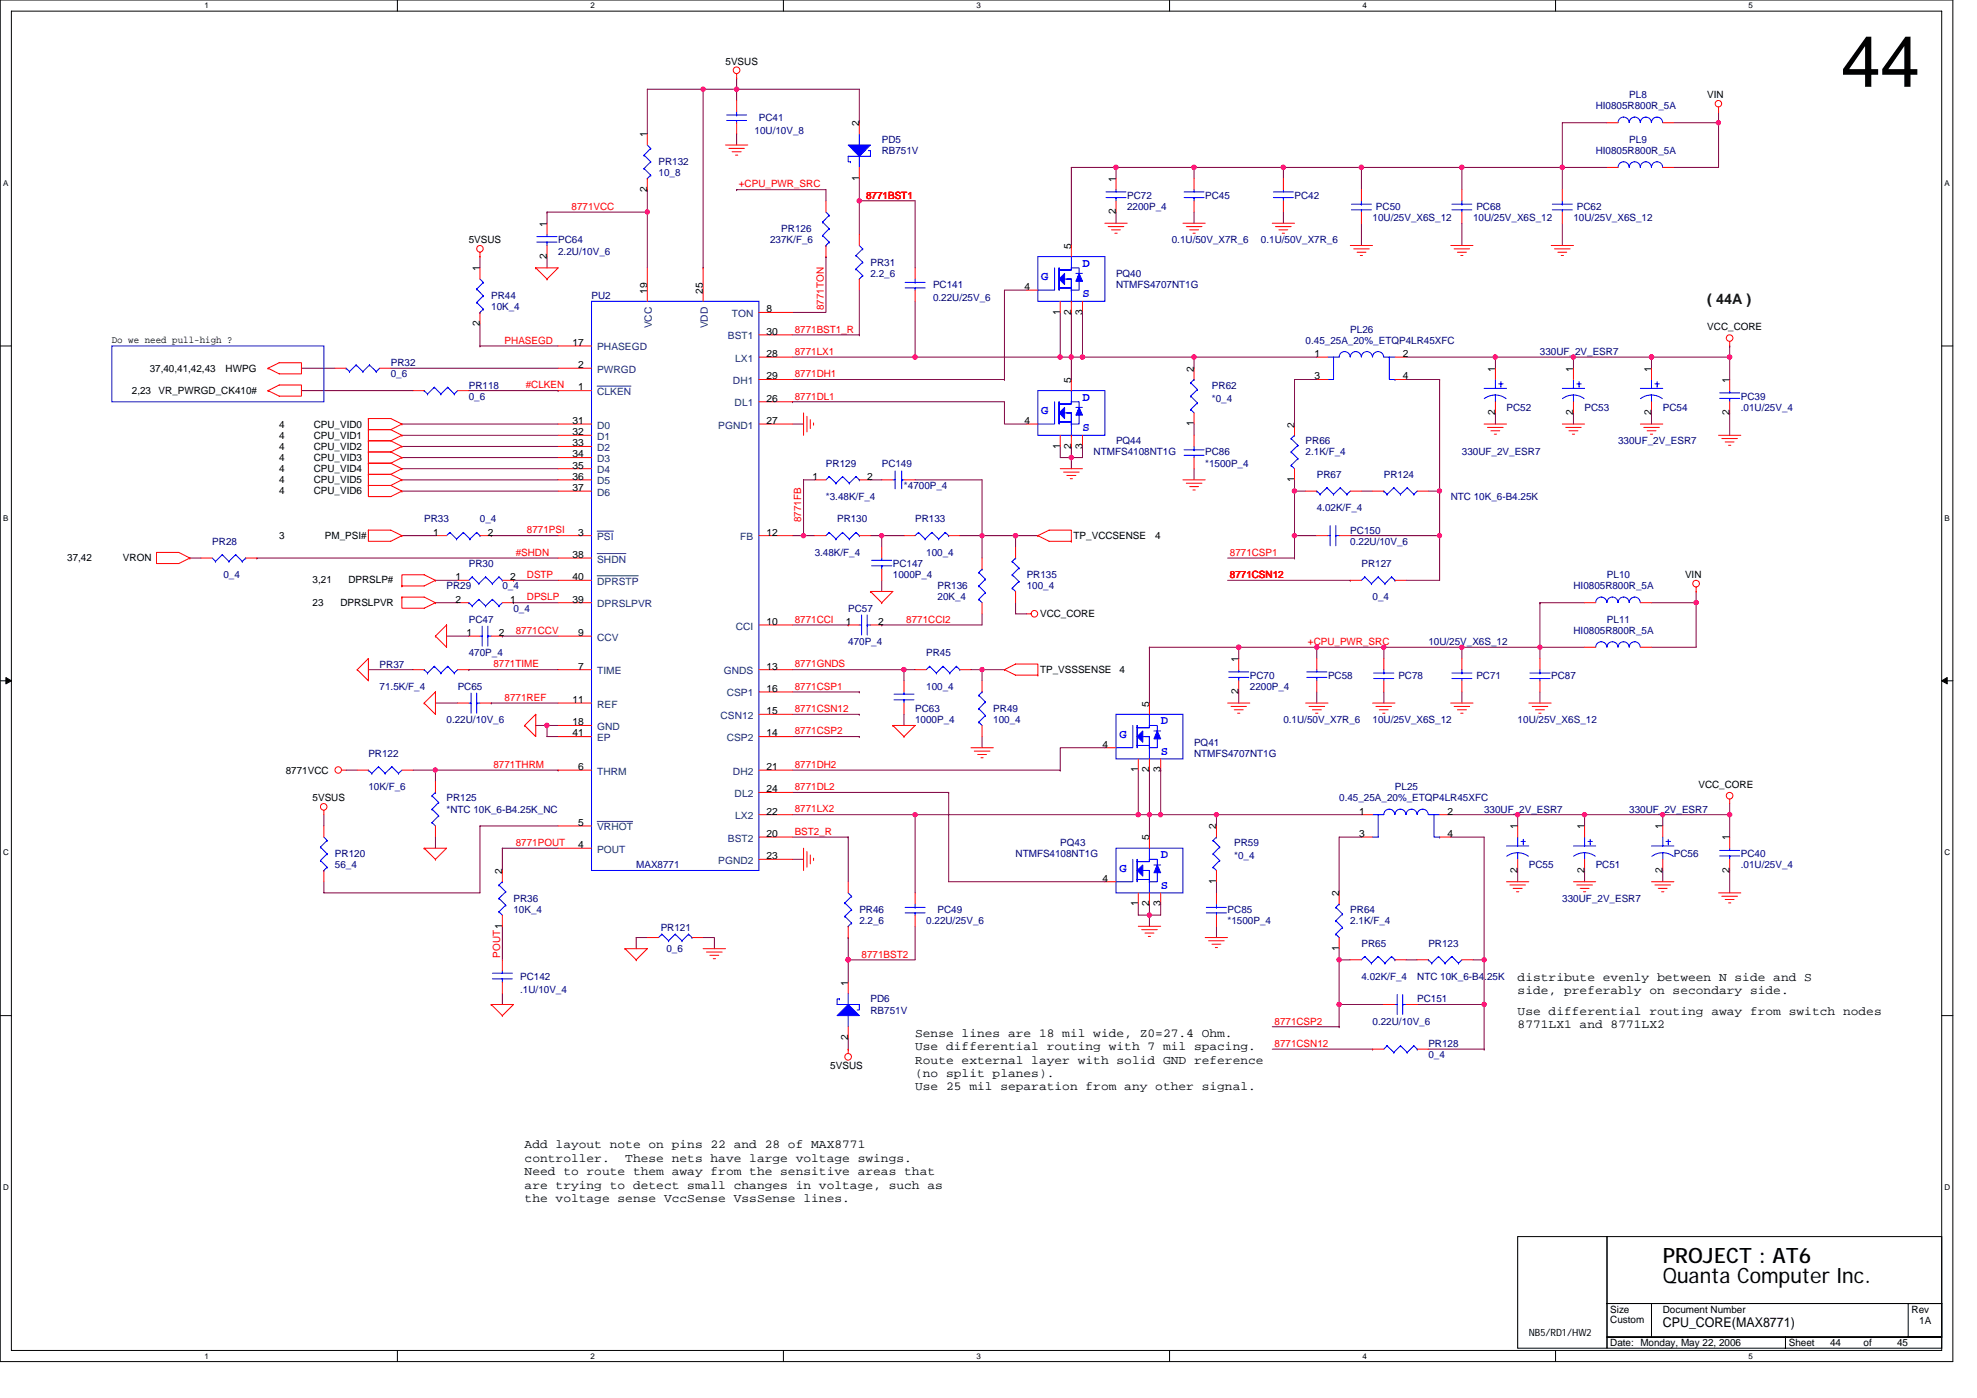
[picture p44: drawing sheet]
<svg xmlns="http://www.w3.org/2000/svg" width="297mm" height="210mm" viewBox="0 0 297 210" stroke-linecap="round" stroke-linejoin="round" font-family="sans-serif">
<defs><g id="words">
<text font-size="10.7" x="276.6" y="13">44</text>
<g font-size="3.2">
<text x="249.8" y="189.7">PROJECT : AT6</text>
<text x="249.8" y="192.7">Quanta Computer Inc.</text>
</g>
<text font-size="2.2" fill="#004000" x="256.5" y="45.6">( 44A )</text>
<text font-size="2" x="249.8" y="199.3">CPU_CORE(MAX8771)</text>
<g font-size="1.8" fill="#00f">
<text x="162.6" y="40.1">D</text>
<text x="156.4" y="42.1">G</text>
<text x="162.6" y="44.6">S</text>
<text x="156.4" y="62.2">G</text>
<text x="162.6" y="60.2">D</text>
<text x="162.6" y="64.7">S</text>
<text x="168.2" y="110.8">G</text>
<text x="174.4" y="108.8">D</text>
<text x="174.4" y="113.3">S</text>
<text x="168.2" y="130.9">G</text>
<text x="174.4" y="128.9">D</text>
<text x="174.4" y="133.5">S</text>
</g>
<g font-size="1.8">
<text x="228" y="147.3">distribute evenly between N side and S</text>
<text x="228" y="149.4">side, preferably on secondary side.</text>
<text x="137.5" y="155.7">Sense lines are 18 mil wide, Z0=27.4 Ohm.</text>
<text x="228" y="152.4">Use differential routing away from switch nodes</text>
<text x="228" y="154.4">8771LX1 and 8771LX2</text>
<text x="137.5" y="157.7">Use differential routing with 7 mil spacing.</text>
<text x="137.5" y="159.7">Route external layer with solid GND reference</text>
<text x="137.5" y="161.8">(no split planes).</text>
<text x="137.5" y="163.8">Use 25 mil separation from any other signal.</text>
<text x="78.8" y="172.5">Add layout note on pins 22 and 28 of MAX8771</text>
<text x="78.8" y="174.5">controller.</text>
<text x="78.8" y="176.5">Need to route them away from the sensitive areas that</text>
<text x="78.8" y="178.5">are trying to detect small changes in voltage, such as</text>
<text x="94" y="174.5">These nets have large voltage swings.</text>
<text x="78.8" y="180.5">the voltage sense VccSense VssSense lines.</text>
</g>
<g font-size="1.5">
<text x="109" y="9.7">5VSUS</text>
<text x="256.5" y="14.8">VIN</text>
<text x="97.2" y="20.6" transform="rotate(-90 97.2 20.6)">1</text>
<text x="129.1" y="18.9" transform="rotate(-90 129.1 18.9)">2</text>
<text x="97.2" y="28.8" transform="rotate(-90 97.2 28.8)">2</text>
<text x="129.1" y="27.2" transform="rotate(-90 129.1 27.2)">1</text>
<text x="167.7" y="27.3" transform="rotate(-90 167.7 27.3)">1</text>
<text x="82.2" y="34" transform="rotate(-90 82.2 34)">1</text>
<text x="167.7" y="32.2" transform="rotate(-90 167.7 32.2)">2</text>
<text x="70.4" y="36.6">5VSUS</text>
<text x="72.1" y="40.7" transform="rotate(-90 72.1 40.7)">1</text>
<text x="82.2" y="38.9" transform="rotate(-90 82.2 38.9)">2</text>
<text x="160.9" y="37.4" transform="rotate(-90 160.9 37.4)">5</text>
<text x="97.2" y="44.1" transform="rotate(-90 97.2 44.1)">19</text>
<text x="105.6" y="44.1" transform="rotate(-90 105.6 44.1)">25</text>
<text x="115.2" y="46.9">8</text>
<text x="153.9" y="43.6">4</text>
<text x="159.3" y="47.3" transform="rotate(-90 159.3 47.3)">1</text>
<text x="160.9" y="47.3" transform="rotate(-90 160.9 47.3)">2</text>
<text x="162.6" y="47.3" transform="rotate(-90 162.6 47.3)">3</text>
<text x="16.8" y="51.5">Do we need pull-high ?</text>
<text x="72.1" y="48.9" transform="rotate(-90 72.1 48.9)">2</text>
<text x="86" y="51.9">17</text>
<text x="115.2" y="50.3">30</text>
<text x="115.2" y="53.6">28</text>
<text x="197.5" y="53.6">1</text>
<text x="210.8" y="53.6">2</text>
<text x="256.5" y="49.6">VCC_CORE</text>
<text x="19.8" y="59.2">2,23</text>
<text x="22.5" y="55.8">37,40,41,42,43</text>
<text x="23.8" y="59.2">VR_PWRGD_CK410#</text>
<text x="33.9" y="55.8">HWPG</text>
<text x="86.9" y="55.3">2</text>
<text x="86.9" y="58.7">1</text>
<text x="115.2" y="57">29</text>
<text x="160.9" y="57.5" transform="rotate(-90 160.9 57.5)">5</text>
<text x="179.4" y="55.8" transform="rotate(-90 179.4 55.8)">2</text>
<text x="197.5" y="57">3</text>
<text x="210.8" y="57">4</text>
<text x="224.7" y="55.8" transform="rotate(-90 224.7 55.8)">1</text>
<text x="236.4" y="55.8" transform="rotate(-90 236.4 55.8)">1</text>
<text x="248.1" y="55.8" transform="rotate(-90 248.1 55.8)">1</text>
<text x="259.9" y="57.5" transform="rotate(-90 259.9 57.5)">1</text>
<text x="41.9" y="64.2">4</text>
<text x="41.9" y="65.9">4</text>
<text x="47.1" y="64.2">CPU_VID0</text>
<text x="47.1" y="65.9">CPU_VID1</text>
<text x="86" y="63.7">31</text>
<text x="86" y="65.4">32</text>
<text x="115.2" y="60.3">26</text>
<text x="115.2" y="63.7">27</text>
<text x="153.9" y="63.7">4</text>
<text x="179.4" y="64" transform="rotate(-90 179.4 64)">1</text>
<text x="194.5" y="64.2" transform="rotate(-90 194.5 64.2)">2</text>
<text x="224.7" y="62.4" transform="rotate(-90 224.7 62.4)">2</text>
<text x="236.4" y="62.4" transform="rotate(-90 236.4 62.4)">2</text>
<text x="248.1" y="62.4" transform="rotate(-90 248.1 62.4)">2</text>
<text x="259.9" y="62.4" transform="rotate(-90 259.9 62.4)">2</text>
<text x="41.9" y="67.6">4</text>
<text x="41.9" y="69.2">4</text>
<text x="41.9" y="70.9">4</text>
<text x="47.1" y="67.6">CPU_VID2</text>
<text x="47.1" y="69.2">CPU_VID3</text>
<text x="47.1" y="70.9">CPU_VID4</text>
<text x="86" y="67">33</text>
<text x="86" y="68.7">34</text>
<text x="86" y="70.4">35</text>
<text x="159.3" y="67.4" transform="rotate(-90 159.3 67.4)">1</text>
<text x="160.9" y="67.4" transform="rotate(-90 160.9 67.4)">2</text>
<text x="162.6" y="67.4" transform="rotate(-90 162.6 67.4)">3</text>
<text x="41.9" y="72.6">4</text>
<text x="41.9" y="74.3">4</text>
<text x="47.1" y="72.6">CPU_VID5</text>
<text x="47.1" y="74.3">CPU_VID6</text>
<text x="86" y="73.7">37</text>
<text x="86" y="72.1">36</text>
<text x="122.1" y="72.1">1</text>
<text x="130.3" y="72.1">2</text>
<text x="194.5" y="72.4" transform="rotate(-90 194.5 72.4)">1</text>
<text x="41.9" y="81">3</text>
<text x="48.8" y="81">PM_PSI#</text>
<text x="65.1" y="80.4">1</text>
<text x="73.3" y="80.4">2</text>
<text x="86" y="83.8">38</text>
<text x="86.9" y="80.4">3</text>
<text x="115.2" y="80.4">12</text>
<text x="161.3" y="81">TP_VCCSENSE</text>
<text x="173.5" y="81">4</text>
<text x="10.1" y="84.3">37,42</text>
<text x="18.5" y="84.3">VRON</text>
<text x="47" y="87.5">3,21</text>
<text x="52.3" y="87.5">DPRSLP#</text>
<text x="68.4" y="87.1">1</text>
<text x="76.6" y="87.1">2</text>
<text x="86" y="87.1">40</text>
<text x="253.2" y="86.8">VIN</text>
<text x="47" y="91">23</text>
<text x="51.2" y="91">DPRSLPVR</text>
<text x="68.4" y="90.5">2</text>
<text x="70.1" y="95.5">1</text>
<text x="75" y="95.5">2</text>
<text x="76.6" y="90.5">1</text>
<text x="86" y="90.5">39</text>
<text x="86.9" y="95.5">9</text>
<text x="115.2" y="93.9">10</text>
<text x="127.1" y="93.9">1</text>
<text x="131.9" y="93.9">2</text>
<text x="156.3" y="92.7">VCC_CORE</text>
<text x="86.9" y="100.6">7</text>
<text x="115.2" y="100.6">13</text>
<text x="156.3" y="101.1">TP_VSSSENSE</text>
<text x="168.2" y="101.1">4</text>
<text x="186.1" y="99.4" transform="rotate(-90 186.1 99.4)">1</text>
<text x="86" y="105.6">11</text>
<text x="115.2" y="107.3">15</text>
<text x="115.2" y="103.9">16</text>
<text x="172.7" y="106.1" transform="rotate(-90 172.7 106.1)">5</text>
<text x="186.1" y="104.3" transform="rotate(-90 186.1 104.3)">2</text>
<text x="86" y="108.9">18</text>
<text x="86" y="110.6">41</text>
<text x="115.2" y="110.6">14</text>
<text x="165.7" y="112.3">4</text>
<text x="42.9" y="116.2">8771VCC</text>
<text x="86.9" y="115.7">6</text>
<text x="115.2" y="115.7">21</text>
<text x="115.2" y="119">24</text>
<text x="171" y="116" transform="rotate(-90 171 116)">1</text>
<text x="172.7" y="116" transform="rotate(-90 172.7 116)">2</text>
<text x="174.4" y="116" transform="rotate(-90 174.4 116)">3</text>
<text x="255.2" y="118.4">VCC_CORE</text>
<text x="47" y="120.4">5VSUS</text>
<text x="86.9" y="124">5</text>
<text x="115.2" y="125.7">20</text>
<text x="115.2" y="122.3">22</text>
<text x="182.7" y="124.6" transform="rotate(-90 182.7 124.6)">2</text>
<text x="204.2" y="122.3">1</text>
<text x="204.2" y="125.7">3</text>
<text x="217.5" y="122.3">2</text>
<text x="217.5" y="125.7">4</text>
<text x="228" y="124.6" transform="rotate(-90 228 124.6)">1</text>
<text x="238.1" y="124.6" transform="rotate(-90 238.1 124.6)">1</text>
<text x="249.8" y="124.6" transform="rotate(-90 249.8 124.6)">1</text>
<text x="75.5" y="131.3" transform="rotate(-90 75.5 131.3)">2</text>
<text x="86.9" y="127.4">4</text>
<text x="115.2" y="129.1">23</text>
<text x="172.7" y="126.2" transform="rotate(-90 172.7 126.2)">5</text>
<text x="228" y="131.1" transform="rotate(-90 228 131.1)">2</text>
<text x="238.1" y="131.1" transform="rotate(-90 238.1 131.1)">2</text>
<text x="249.8" y="131.1" transform="rotate(-90 249.8 131.1)">2</text>
<text x="259.9" y="131.1" transform="rotate(-90 259.9 131.1)">2</text>
<text x="259.9" y="126.2" transform="rotate(-90 259.9 126.2)">1</text>
<text x="165.7" y="132.4">4</text>
<text x="171" y="136.1" transform="rotate(-90 171 136.1)">1</text>
<text x="172.7" y="136.1" transform="rotate(-90 172.7 136.1)">2</text>
<text x="174.4" y="136.1" transform="rotate(-90 174.4 136.1)">3</text>
<text x="182.7" y="132.8" transform="rotate(-90 182.7 132.8)">1</text>
<text x="201.2" y="134.6" transform="rotate(-90 201.2 134.6)">2</text>
<text x="201.2" y="142.8" transform="rotate(-90 201.2 142.8)">1</text>
<text x="127.4" y="148" transform="rotate(-90 127.4 148)">1</text>
<text x="124.8" y="160.6">5VSUS</text>
<text x="127.4" y="156.2" transform="rotate(-90 127.4 156.2)">2</text>
<text x="241.9" y="197.1">Size</text>
<text x="249.8" y="197.1">Document Number</text>
<text x="287.2" y="197.1">Rev</text>
<text x="229.7" y="200.6">NB5/RD1/HW2</text>
<text x="241.9" y="202.2">Date: Monday, May 22, 2006</text>
<text x="241.9" y="198.7">Custom</text>
<text x="268.8" y="202.2">Sheet</text>
<text x="275" y="202.2">44</text>
<text x="280" y="202.2">of</text>
<text x="285" y="202.2">45</text>
<text x="288.4" y="198.8">1A</text>
</g>
<g font-size="1.5" fill="#000080">
<text x="239.8" y="16.4">HI0805R800R_5A</text>
<text x="244.8" y="14.8">PL8</text>
<text x="113.4" y="20.1">10U/10V_8</text>
<text x="114" y="18.1">PC41</text>
<text x="132.5" y="21.5">PD5</text>
<text x="132.5" y="23.1">RB751V</text>
<text x="239.8" y="23.1">HI0805R800R_5A</text>
<text x="244.8" y="21.5">PL9</text>
<text x="99" y="24.8">PR132</text>
<text x="99" y="26.5">10_8</text>
<text x="169.4" y="29.8">PC72</text>
<text x="181.1" y="29.8">PC45</text>
<text x="194.5" y="29.8">PC42</text>
<text x="117.4" y="34.9">PR126</text>
<text x="169.4" y="31.5">2200P_4</text>
<text x="206.2" y="33.2">10U/25V_X6S_12</text>
<text x="206.7" y="31.5">PC50</text>
<text x="221.3" y="33.2">10U/25V_X6S_12</text>
<text x="221.8" y="31.5">PC68</text>
<text x="236.4" y="33.2">10U/25V_X6S_12</text>
<text x="236.9" y="31.5">PC62</text>
<text x="83.9" y="36.6">PC64</text>
<text x="83.9" y="38.2">2.2U/10V_6</text>
<text x="115.7" y="36.6">237K/F_6</text>
<text x="130.8" y="39.9">PR31</text>
<text x="130.8" y="41.6">2.2_6</text>
<text x="167.7" y="41.6">PQ40</text>
<text x="176.1" y="36.6">0.1U/50V_X7R_6</text>
<text x="189.5" y="36.6">0.1U/50V_X7R_6</text>
<text x="73.8" y="44.9">PR44</text>
<text x="73.8" y="46.6">10K_4</text>
<text x="88.9" y="44.9">PU2</text>
<text x="140.2" y="43.3">PC141</text>
<text x="140.2" y="45.3">0.22U/25V_6</text>
<text x="167.7" y="43.3">NTMFS4707NT1G</text>
<text x="196.2" y="51.6">0.45_25A_20%_ETQP4LR45XFC</text>
<text x="202.9" y="50">PL26</text>
<text x="231.4" y="53.3">330UF_2V_ESR7</text>
<text x="58.7" y="55">PR32</text>
<text x="58.7" y="56.7">0_6</text>
<text x="70.4" y="58.4">PR118</text>
<text x="182.1" y="58.4">PR62</text>
<text x="70.4" y="60">0_6</text>
<text x="182.1" y="60.4">*0_4</text>
<text x="226.4" y="61.7">PC52</text>
<text x="238.1" y="61.7">PC53</text>
<text x="249.8" y="61.7">PC54</text>
<text x="261.6" y="60">PC39</text>
<text x="261.6" y="61.7">.01U/25V_4</text>
<text x="124.1" y="70.1">PR129</text>
<text x="132.5" y="70.1">PC149</text>
<text x="164.3" y="68.4">NTMFS4108NT1G</text>
<text x="167.7" y="66.7">PQ44</text>
<text x="181.1" y="68.4">PC86</text>
<text x="181.1" y="70.1">*1500P_4</text>
<text x="196.2" y="66.7">PR66</text>
<text x="196.2" y="68.4">2.1K/F_4</text>
<text x="197.8" y="71.8">PR67</text>
<text x="207.9" y="71.8">PR124</text>
<text x="219.6" y="68.4">330UF_2V_ESR7</text>
<text x="243.1" y="66.7">330UF_2V_ESR7</text>
<text x="124.1" y="75.1">*3.48K/F_4</text>
<text x="135.8" y="73.4">*4700P_4</text>
<text x="197.8" y="76.8">4.02K/F_4</text>
<text x="218" y="75.1">NTC 10K_6-B4.25K</text>
<text x="31.9" y="81.8">PR28</text>
<text x="63.7" y="78.5">PR33</text>
<text x="72.1" y="78.5">0_4</text>
<text x="122.4" y="83.5">3.48K/F_4</text>
<text x="125.8" y="78.5">PR130</text>
<text x="137.5" y="78.5">PR133</text>
<text x="139.2" y="83.5">100_4</text>
<text x="202.9" y="80.1">PC150</text>
<text x="202.9" y="81.8">0.22U/10V_6</text>
<text x="33.6" y="86.8">0_4</text>
<text x="67.1" y="88.5">PR29</text>
<text x="70.4" y="85.2">PR30</text>
<text x="75.5" y="88.5">0_4</text>
<text x="134.2" y="85.2">PC147</text>
<text x="134.2" y="86.8">1000P_4</text>
<text x="140.9" y="88.5">PR136</text>
<text x="154.3" y="86.8">PR135</text>
<text x="154.3" y="88.5">100_4</text>
<text x="204.6" y="85.2">PR127</text>
<text x="236.4" y="88.5">HI0805R800R_5A</text>
<text x="241.4" y="86.8">PL10</text>
<text x="70.4" y="93.6">PC47</text>
<text x="77.1" y="91.9">0_4</text>
<text x="127.4" y="91.9">PC57</text>
<text x="140.9" y="90.2">20K_4</text>
<text x="206.2" y="90.2">0_4</text>
<text x="236.4" y="95.2">HI0805R800R_5A</text>
<text x="241.4" y="93.6">PL11</text>
<text x="57" y="100.3">PR37</text>
<text x="70.4" y="98.6">470P_4</text>
<text x="127.4" y="96.9">470P_4</text>
<text x="139.2" y="98.6">PR45</text>
<text x="187.8" y="101.9">PC70</text>
<text x="199.5" y="101.9">PC58</text>
<text x="210.1" y="101.9">PC78</text>
<text x="214.6" y="96.9">10U/25V_X6S_12</text>
<text x="221.8" y="101.9">PC71</text>
<text x="233.1" y="101.9">PC87</text>
<text x="57" y="103.6">71.5K/F_4</text>
<text x="68.8" y="103.6">PC65</text>
<text x="137.5" y="107">PC63</text>
<text x="139.2" y="103.6">100_4</text>
<text x="149.2" y="107">PR49</text>
<text x="187.8" y="103.6">2200P_4</text>
<text x="55.3" y="113.7">PR122</text>
<text x="67.1" y="108.6">0.22U/10V_6</text>
<text x="137.5" y="108.6">1000P_4</text>
<text x="149.2" y="108.6">100_4</text>
<text x="179.4" y="112">PQ41</text>
<text x="179.4" y="113.7">NTMFS4707NT1G</text>
<text x="192.8" y="108.6">0.1U/50V_X7R_6</text>
<text x="206.2" y="108.6">10U/25V_X6S_12</text>
<text x="228" y="108.6">10U/25V_X6S_12</text>
<text x="55.3" y="118.7">10K/F_6</text>
<text x="209.6" y="118.7">PL25</text>
<text x="67.1" y="120.4">PR125</text>
<text x="67.1" y="122">*NTC 10K_6-B4.25K_NC</text>
<text x="201.2" y="120.4">0.45_25A_20%_ETQP4LR45XFC</text>
<text x="223" y="122">330UF_2V_ESR7</text>
<text x="244.8" y="122">330UF_2V_ESR7</text>
<text x="50.3" y="128.8">PR120</text>
<text x="50.3" y="130.4">56_4</text>
<text x="95.6" y="130.4">MAX8771</text>
<text x="152.6" y="128.8">NTMFS4108NT1G</text>
<text x="159.3" y="127.1">PQ43</text>
<text x="185.4" y="127.1">PR59</text>
<text x="185.4" y="129.1">*0_4</text>
<text x="229.7" y="130.4">PC55</text>
<text x="239.8" y="130.4">PC51</text>
<text x="251.5" y="128.8">PC56</text>
<text x="261.6" y="128.8">PC40</text>
<text x="261.6" y="130.4">.01U/25V_4</text>
<text x="77.1" y="135.5">PR36</text>
<text x="77.1" y="137.1">10K_4</text>
<text x="129.1" y="137.1">PR46</text>
<text x="140.9" y="137.1">PC49</text>
<text x="184.4" y="137.1">PC85</text>
<text x="202.9" y="137.1">PR64</text>
<text x="234.7" y="135.5">330UF_2V_ESR7</text>
<text x="99.3" y="139.8">PR121</text>
<text x="100.1" y="143">0_6</text>
<text x="129.1" y="138.8">2.2_6</text>
<text x="139.2" y="138.8">0.22U/25V_6</text>
<text x="184.4" y="138.8">*1500P_4</text>
<text x="202.9" y="138.8">2.1K/F_4</text>
<text x="204.6" y="142.2">PR65</text>
<text x="214.6" y="142.2">PR123</text>
<text x="78.2" y="147.2">PC142</text>
<text x="78.2" y="149.2">.1U/10V_4</text>
<text x="204.6" y="147.2">4.02K/F_4</text>
<text x="212.9" y="147.2">NTC 10K_6-B4.25K</text>
<text x="130.8" y="150.6">PD6</text>
<text x="130.8" y="152.2">RB751V</text>
<text x="206.2" y="153.9">0.22U/10V_6</text>
<text x="212.9" y="150.6">PC151</text>
<text x="214.6" y="157.2">PR128</text>
<text x="214.6" y="158.9">0_4</text>
</g>
<g font-size="1.5" fill="#f00">
<text x="111" y="28.2">+CPU_PWR_SRC</text>
<text x="130.1" y="29.8">8771BST1</text>
<text x="85.9" y="31.5">8771VCC</text>
<text x="123.8" y="46.6" transform="rotate(-90 123.8 46.6)">8771TON</text>
<text x="75.8" y="51.6">PHASEGD</text>
<text x="119.4" y="50">8771BST1_R</text>
<text x="119.4" y="53.3">8771LX1</text>
<text x="79" y="58.3">#CLKEN</text>
<text x="119.4" y="56.7">8771DH1</text>
<text x="119.4" y="60">8771DL1</text>
<text x="77.5" y="83.5">#SHDN</text>
<text x="79.2" y="80.1">8771PSI</text>
<text x="120.4" y="78.4" transform="rotate(-90 120.4 78.4)">8771FB</text>
<text x="184.8" y="83.5">8771CSP1</text>
<text x="79.2" y="86.8">DSTP</text>
<text x="184.8" y="86.8">8771CSN12</text>
<text x="77.5" y="95.2">8771CCV</text>
<text x="79.2" y="90.2">DPSLP</text>
<text x="119.4" y="93.5">8771CCI</text>
<text x="136.2" y="93.5">8771CCI2</text>
<text x="74.1" y="100.2">8771TIME</text>
<text x="119.4" y="100.2">8771GNDS</text>
<text x="196.5" y="96.9">+CPU_PWR_SRC</text>
<text x="75.8" y="105.3">8771REF</text>
<text x="119.4" y="107">8771CSN12</text>
<text x="119.4" y="103.6">8771CSP1</text>
<text x="119.4" y="110.3">8771CSP2</text>
<text x="74.1" y="115.3">8771THRM</text>
<text x="119.4" y="118.7">8771DL2</text>
<text x="119.4" y="115.3">8771DH2</text>
<text x="119.4" y="125.4">BST2_R</text>
<text x="119.4" y="122">8771LX2</text>
<text x="77.5" y="127.1">8771POUT</text>
<text x="75.1" y="143.8" transform="rotate(-90 75.1 143.8)">POUT1</text>
<text x="129.5" y="143.8">8771BST2</text>
<text x="191.5" y="153.9">8771CSP2</text>
<text x="191.5" y="157.2">8771CSN12</text>
</g>
<g font-size="1.5" fill="#004080">
<text x="110" y="47.6">TON</text>
<text x="89.7" y="52.6">PHASEGD</text>
<text x="98" y="49.3" transform="rotate(-90 98 49.3)">VCC</text>
<text x="106.3" y="49.3" transform="rotate(-90 106.3 49.3)">VDD</text>
<text x="109.4" y="51">BST1</text>
<text x="89.7" y="56">PWRGD</text>
<text x="89.7" y="59.4">CLKEN</text>
<text x="110.1" y="57.7">DH1</text>
<text x="110.5" y="54.3">LX1</text>
<text x="89.7" y="64.4">D0</text>
<text x="107.9" y="64.4">PGND1</text>
<text x="110.4" y="61">DL1</text>
<text x="89.7" y="66.1">D1</text>
<text x="89.7" y="67.7">D2</text>
<text x="89.7" y="69.4">D3</text>
<text x="89.7" y="71.1">D4</text>
<text x="89.7" y="74.4">D6</text>
<text x="89.7" y="72.7">D5</text>
<text x="89.7" y="81.1">PSI</text>
<text x="111.2" y="81.1">FB</text>
<text x="89.7" y="87.8">DPRSTP</text>
<text x="89.7" y="84.5">SHDN</text>
<text x="89.7" y="91.2">DPRSLPVR</text>
<text x="110.6" y="94.6">CCI</text>
<text x="89.7" y="96.2">CCV</text>
<text x="89.7" y="101.3">TIME</text>
<text x="108.8" y="101.3">GNDS</text>
<text x="89.7" y="106.3">REF</text>
<text x="108.3" y="108">CSN12</text>
<text x="109.2" y="104.6">CSP1</text>
<text x="89.7" y="109.6">GND</text>
<text x="89.7" y="111.3">EP</text>
<text x="109.2" y="111.3">CSP2</text>
<text x="89.7" y="116.4">THRM</text>
<text x="110.1" y="116.4">DH2</text>
<text x="110.4" y="119.7">DL2</text>
<text x="89.7" y="124.7">VRHOT</text>
<text x="110.5" y="123">LX2</text>
<text x="89.7" y="128.1">POUT</text>
<text x="107.9" y="129.8">PGND2</text>
<text x="109.4" y="126.4">BST2</text>
</g>
<g font-size="1.2">
<text x="30.7" y="1.3">1</text>
<text x="88.7" y="1.3">2</text>
<text x="146.7" y="1.3">3</text>
<text x="204.7" y="1.3">4</text>
<text x="262.7" y="1.3">5</text>
<text x=".5" y="27.9">A</text>
<text x="292.2" y="27.9">A</text>
<text x=".5" y="78.2">B</text>
<text x="292.2" y="78.2">B</text>
<text x=".5" y="128.5">C</text>
<text x="292.2" y="128.5">C</text>
<text x=".5" y="178.8">D</text>
<text x="292.2" y="178.8">D</text>
<text x="30.7" y="204.1">1</text>
<text x="88.7" y="204.1">2</text>
<text x="146.7" y="204.1">3</text>
<text x="204.7" y="204.1">4</text>
<text x="262.7" y="204.1">5</text>
</g>
</g></defs>
<path d="M0 0h293.4v204.5h-293.4zM1.7 1.7h290v201.1h-290z" fill="none" stroke="#000" stroke-width=".15"/>
<g fill="#fff">
<path d="M30.7 .2h.7v1.3h-.7z"/>
<path d="M30.7 203h.7v1.4h-.7z"/>
</g>
<path d="M59.7 0v1.7M59.7 202.8v1.7" fill="none" stroke="#000" stroke-width=".15"/>
<g fill="#fff">
<path d="M88.7 .2h.7v1.3h-.7z"/>
<path d="M88.7 203h.7v1.4h-.7z"/>
</g>
<path d="M117.7 0v1.7M117.7 202.8v1.7" fill="none" stroke="#000" stroke-width=".15"/>
<g fill="#fff">
<path d="M146.7 .2h.7v1.3h-.7z"/>
<path d="M146.7 203h.7v1.4h-.7z"/>
</g>
<path d="M175.7 0v1.7M175.7 202.8v1.7" fill="none" stroke="#000" stroke-width=".15"/>
<g fill="#fff">
<path d="M204.7 .2h.7v1.3h-.7z"/>
<path d="M204.7 203h.7v1.4h-.7z"/>
</g>
<path d="M233.7 0v1.7M233.7 202.8v1.7" fill="none" stroke="#000" stroke-width=".15"/>
<g fill="#fff">
<path d="M262.7 .2h.7v1.3h-.7z"/>
<path d="M262.7 203h.7v1.4h-.7z"/>
<path d="M.5 26.8h.7v1.4h-.7z"/>
<path d="M292.2 26.8h.7v1.4h-.7z"/>
<path d="M.5 77.1h.7v1.3h-.7z"/>
<path d="M292.2 77.1h.7v1.3h-.7z"/>
</g>
<path d="M0 52h1.7M291.7 52h1.7" fill="none" stroke="#000" stroke-width=".15"/>
<g fill="#fff">
<path d="M.5 127.4h.8v1.3h-.8z"/>
<path d="M292.2 127.4h.8v1.3h-.8z"/>
</g>
<path d="M0 102.3h1.7M291.7 102.3h1.7" fill="none" stroke="#000" stroke-width=".15"/>
<path d="M.9 101.8l.8 .5-.8 .4zM291.7 102.3l.9-.5v.9z" fill="#000" stroke="#000" stroke-width=".15"/>
<g fill="#fff">
<path d="M.5 177.7h.8v1.3h-.8z"/>
<path d="M292.2 177.7h.8v1.3h-.8z"/>
</g>
<path d="M0 152.5h1.7M291.7 152.5h1.7M228 185.7h13.4v16.8h-13.4zM241.4 195.8h6.7v5h-6.7zM241.4 185.7h50.3v10.1h-50.3zM248.1 195.8h43.6v5h-43.6zM286.7 195.8h5v5h-5zM241.4 200.8h26.9v1.7h-26.9zM268.3 200.8h23.4v1.7h-23.4z" fill="none" stroke="#000" stroke-width=".15"/>
<g fill="none" stroke="#800040" stroke-width=".15">
<path d="M105.6 13.4h-8.3v6.7M105.6 13.4h5.1M105.6 13.4v26.8M110.7 13.4h.1M110.7 13.4h18.4v5M110.7 13.4v1.7M110.7 11.7v1.7M241.4 18.4h-6.7v6.7M251.5 18.4h6.7M258.2 18.4h.1M258.2 18.4v6.7h-6.7M258.2 16.8v1.6"/>
<path d="M72.1 38.5v1.7M82.2 38.5v1.7M82.2 31.9h.1M82.2 31.9v1.6M82.2 31.9h15.1M97.3 31.9v8.3M97.3 28.5v3.4M110.7 28.5h13.4v1.7M110.7 20.1v1.7M110.7 28.5h.1M124.1 38.5v8.4h-5M124.1 38.5h.1"/>
<path d="M129.1 30.2v5M129.1 30.2h.1M129.1 26.8v3.4M129.1 30.2h8.4v10M161 25.1h.1M161 25.1v11.8M161 25.1h18.4M167.7 31.9v1.6M167.7 25.1v1.7M167.7 25.1h.1M179.4 25.1v1.7M179.4 25.1h13.4v1.7"/>
<path d="M179.4 25.1h.1M179.4 31.9v1.6M192.8 31.9v1.6M192.8 25.1h11.8M204.6 25.1h15v3.4M204.6 25.1h.1M204.6 33.5v3.4M204.6 25.1v3.4M219.6 33.5v3.4M219.6 25.1h.1M219.6 25.1h15.1M234.7 25.1h6.7"/>
<path d="M234.7 25.1v3.4M234.7 33.5v3.4M45.3 58.7h16.8M45.3 55.3h5M58.7 55.3h25.2M70.4 58.7h13.5M72.1 52h.1M72.1 48.6v3.4M72.1 52h11.8M83.9 58.7h.1M105.6 40.2h.1M119.1 57h31.8"/>
<path d="M119.1 53.6h40.2M119.1 50.3h10M129.1 50.3h.1M129.1 43.6v6.7M137.5 45.3v8.3M137.5 53.6h.1M150.9 57h.1M154.3 43.6h-3.4v13.4M159.3 53.6h1.7M159.3 53.6h.1M159.3 46.9v6.7M161 53.6h.1"/>
<path d="M161 53.6h1.6M161 46.9v6.7M161 53.6v3.4M162.6 46.9h.1M162.6 53.6h16.8v1.7M162.6 46.9v6.7M179.4 53.6h.1M179.4 53.6h18.4M197.8 57h-3.3v6.7M211.3 53.6h13.4M211.3 57h5M216.3 57v16.8h-1.7"/>
<path d="M216.3 57h.1M224.7 53.6v1.7M224.7 53.6h.1M224.7 53.6h35.2M236.4 53.6v1.7M236.4 53.6h.1M248.1 53.6v1.7M248.1 53.6h.1M259.9 53.6v3.4M259.9 52h.1M259.9 52v1.6M60.4 73.8h23.5"/>
<path d="M60.4 68.7h23.5M60.4 72.1h23.5M60.4 67.1h23.5M60.4 65.4h23.5M60.4 70.4h23.5M60.4 63.7h23.5M119.1 60.3h.1M119.1 63.7h1.6M119.1 60.3h31.8v3.4h3.4M122.4 72.1h-1.7v8.4M130.8 72.1h1.7M137.5 72.1h10v8.4"/>
<path d="M159.3 67.1v1.6h1.7M161 68.7h.1M161 68.7v1.7M161 67.1v1.6M162.6 67.1v1.6h-1.6M179.4 70.4v1.7M179.4 63.7v1.7M194.5 73.8h1.7M194.5 72.1v8.4M204.6 73.8h1.6M216.3 73.8h.1M216.3 73.8v6.7"/>
<path d="M224.7 62v1.7M236.4 62v1.7M248.1 62v1.7M259.9 62v3.4M28.5 83.8h1.7M38.6 83.8h.1M38.6 83.8h45.3M60.4 80.5h5M65.4 90.5h3.4M65.4 87.2h3.4M67.1 95.5h3.3M73.8 80.5h.1"/>
<path d="M73.8 80.5h10.1M75.5 95.5h.1M75.5 95.5h8.4M77.1 90.5h.1M77.1 87.2h.1M77.1 90.5h6.8M77.1 87.2h6.8M119.1 80.5h1.6M119.1 93.9h8.3M120.7 80.5h.1M120.7 80.5h1.7M127.4 93.9h.1"/>
<path d="M130.8 80.5h1.7M132.5 93.9h.1M132.5 80.5h.1M132.5 80.5v1.6M132.5 87.2v1.6M132.5 80.5h3.3M144.2 80.5h3.3M147.5 80.5h.1M147.5 80.5v3.3M147.5 92.2v1.7h-15M147.5 80.5h8.4M152.6 80.5v1.6"/>
<path d="M152.6 80.5h.1M152.6 90.5v1.7h1.7M172.7 97.2h13.4v1.7M172.7 97.2h.1M172.7 97.2v8.4M184.4 83.8h10.1M184.4 87.2h18.5M186.1 97.2h.1M186.1 97.2h11.7M194.5 80.5h.1M194.5 83.8h.1M194.5 80.5h3.3"/>
<path d="M194.5 80.5v3.3M197.8 97.2v1.7M197.8 97.2h21.8M197.8 97.2h.1M202.9 80.5h13.4M202.9 87.2h.1M207.9 97.2v1.7M216.3 80.5v6.7h-5M219.6 97.2v1.7M219.6 97.2h.1M219.6 97.2h18.5M231.4 97.2h.1"/>
<path d="M231.4 97.2v1.7M231.4 90.5h6.7M231.4 90.5h.1M231.4 90.5v6.7M248.1 90.5h6.7M254.8 90.5h.1M254.8 90.5v6.7h-6.7M254.8 88.8v1.7M52 115.7h1.7M55.3 100.6h6.8M62.1 115.7h3.3M65.4 115.7v1.6"/>
<path d="M65.4 105.6h3.4M65.4 115.7h18.5M70.4 100.6h.1M70.4 100.6h13.5M73.8 105.6h.1M73.8 105.6h10.1M80.5 109h1.7M82.2 109h.1M82.2 109v1.6h1.7M82.2 109h1.7M83.9 115.7h.1M119.1 107.3h10"/>
<path d="M119.1 100.6h16.7M119.1 103.9h10M119.1 110.6h10M119.1 119h23.4M119.1 115.7h40.2M129.1 107.3h.1M129.1 103.9h.1M129.1 110.6h.1M135.8 100.6h.1M135.8 100.6v1.7M135.8 107.3v1.7M135.8 100.6h1.7"/>
<path d="M142.5 119v13.4h23.5M142.5 119h.1M145.9 100.6h1.6M147.5 100.6v1.7M147.5 100.6h.1M147.5 110.6v1.7M147.5 100.6h3.4M159.3 115.7h.1M166 112.3h-6.7v3.4M171 115.7v6.7M172.7 115.7v6.7M174.4 115.7h.1"/>
<path d="M174.4 115.7v6.7M186.1 103.9v1.7M197.8 103.9v1.7M207.9 103.9v1.7M219.6 103.9v1.7M231.4 103.9v1.7M48.7 122.4v1.7M65.4 125.7v1.7M75.5 127.4h.1M75.5 127.4v3.3M75.5 139.1h.1M75.5 127.4h8.4"/>
<path d="M75.5 139.1v5.1M83.9 124.1h-11.8v10h-23.4v-1.7M119.1 129.1h1.6M119.1 122.4h51.9M119.1 125.7h8.3M127.4 125.7h.1M127.4 125.7v6.7M137.5 139.1v5.1h-10.1M137.5 122.4v11.7M137.5 122.4h.1M171 122.4h.1M171 135.8v1.7h1.7"/>
<path d="M171 122.4h1.7M172.7 137.5h.1M172.7 135.8v1.7M172.7 122.4h.1M172.7 122.4h1.7M172.7 137.5v1.6M172.7 122.4v3.3M174.4 135.8v1.7h-1.7M174.4 122.4h8.4M182.8 139.1v1.7M182.8 122.4h.1M182.8 132.4v1.7"/>
<path d="M204.6 125.7h-3.4v8.4M204.6 122.4h-21.8v1.7M218 125.7h5v18.5M218 122.4h10M228 122.4h.1M228 122.4v1.7M228 130.7v1.7M228 122.4h31.9M238.1 122.4v1.7M238.1 130.7v1.7M238.1 122.4h.1M249.8 122.4h.1"/>
<path d="M249.8 130.7v1.7M249.8 122.4v1.7M259.9 130.7v3.4M259.9 122.4h.1M259.9 122.4v3.3M259.9 120.7v1.7M75.5 149.2v1.7M97.3 140.8h-1.7v1.7M105.6 140.8h1.7v1.7M127.4 155.9v1.7M127.4 140.8h.1M127.4 144.2h.1"/>
<path d="M127.4 144.2v3.3M127.4 140.8v3.4M191.2 154.2h10M191.2 157.6h15M201.2 154.2h.1M201.2 142.5v1.7h1.7M201.2 150.9v3.3M201.2 150.9h.1M201.2 150.9h6.7M201.2 144.2v6.7M206.2 157.6h.1M211.3 144.2h1.6"/>
<path d="M212.9 150.9h10.1M214.6 157.6h8.4M221.3 144.2h1.7M223 144.2h.1M223 157.6h.1M223 144.2v13.4"/>
</g>
<g fill="#f0f" stroke="#f0f" stroke-width=".15">
<circle cx="82.2" cy="109" r=".32"/>
<circle cx="135.8" cy="100.6" r=".33"/>
<circle cx="132.5" cy="80.5" r=".32"/>
<circle cx="120.7" cy="80.5" r=".33"/>
<circle cx="216.3" cy="73.7" r=".32"/>
<circle cx="194.5" cy="73.7" r=".33"/>
<circle cx="194.5" cy="80.5" r=".33"/>
<circle cx="228" cy="122.4" r=".33"/>
<circle cx="167.7" cy="25.1" r=".33"/>
<circle cx="186.1" cy="97.2" r=".33"/>
<circle cx="207.9" cy="97.2" r=".32"/>
<circle cx="197.8" cy="97.2" r=".32"/>
<circle cx="223" cy="144.2" r=".32"/>
<circle cx="216.3" cy="80.5" r=".32"/>
<circle cx="224.7" cy="53.6" r=".32"/>
<circle cx="223" cy="150.9" r=".32"/>
<circle cx="179.4" cy="25.1" r=".33"/>
<circle cx="192.8" cy="25.1" r=".33"/>
<circle cx="219.6" cy="25.1" r=".33"/>
<circle cx="204.5" cy="25.1" r=".33"/>
<circle cx="161" cy="53.6" r=".33"/>
<circle cx="159.3" cy="53.6" r=".33"/>
<circle cx="110.7" cy="13.4" r=".33"/>
<circle cx="238.1" cy="122.4" r=".33"/>
<circle cx="248.1" cy="53.6" r=".32"/>
<circle cx="236.4" cy="53.6" r=".33"/>
<circle cx="147.5" cy="100.6" r=".32"/>
<circle cx="249.8" cy="122.4" r=".32"/>
<circle cx="259.9" cy="122.4" r=".33"/>
<circle cx="162.6" cy="53.6" r=".33"/>
<circle cx="152.6" cy="80.5" r=".33"/>
<circle cx="147.5" cy="80.5" r=".32"/>
<circle cx="137.5" cy="122.4" r=".33"/>
<circle cx="171" cy="122.4" r=".33"/>
<circle cx="97.3" cy="31.8" r=".32"/>
<circle cx="137.5" cy="53.6" r=".33"/>
<circle cx="129.1" cy="30.2" r=".33"/>
<circle cx="105.6" cy="13.4" r=".32"/>
<circle cx="127.4" cy="144.2" r=".33"/>
<circle cx="201.2" cy="144.2" r=".33"/>
<circle cx="201.2" cy="150.9" r=".33"/>
<circle cx="259.9" cy="53.6" r=".33"/>
<circle cx="179.4" cy="53.6" r=".33"/>
<circle cx="234.7" cy="25.1" r=".33"/>
<circle cx="231.4" cy="97.2" r=".32"/>
<circle cx="258.2" cy="18.4" r=".32"/>
<circle cx="65.4" cy="115.7" r=".32"/>
<circle cx="161" cy="68.7" r=".33"/>
<circle cx="172.7" cy="137.4" r=".32"/>
<circle cx="174.4" cy="122.4" r=".32"/>
<circle cx="172.7" cy="122.4" r=".32"/>
<circle cx="182.7" cy="122.4" r=".32"/>
<circle cx="254.8" cy="90.5" r=".33"/>
<circle cx="219.6" cy="97.2" r=".33"/>
</g>
<g fill="none" stroke="#f00" stroke-width=".15">
<path d="M110.7 11.7h.1M110.7 11.1v.6M110.7 15.1v1.7M110.7 18.4v1.7M129.1 18.4v1.7M241.4 18.4h1.7M249.8 18.4h1.7M258.2 16.8h.1M258.2 16.1v.7M72.1 38.5h.1M72.1 37.9v.6M82.2 33.5v1.7"/>
<path d="M82.2 36.9v1.6M97.3 20.1v1.7M97.3 26.8v1.7M109 21.8h3.3M109.5 22.3h2.3M110 22.8h1.4M110.5 23.3h.3M124.1 30.2v1.7M124.1 36.9v1.6M129.1 25.1v1.7M129.1 35.2v1.7M161 36.9v1.6"/>
<path d="M166 33.5h3.4M166.5 34h2.3M167 34.5h1.3M167.5 35h.3M167.7 26.8v1.7M167.7 30.2v1.7M177.7 33.5h3.4M178.2 34h2.4M178.7 34.5h1.4M179.2 35h.4M179.4 26.8v1.7M179.4 30.2v1.7"/>
<path d="M191.2 33.5h3.3M191.6 34h2.4M192.1 34.5h1.4M192.7 35h.3M192.8 26.8v1.7M192.8 30.2v1.7M202.9 36.9h3.3M203.4 37.4h2.3M203.9 37.9h1.3M204.4 38.4h.3M204.6 28.5v1.7M204.6 31.9v1.6"/>
<path d="M218 36.9h3.3M218.5 37.4h2.3M219 37.9h1.3M219.5 38.4h.3M219.6 28.5v1.7M219.6 31.9v1.6M233.1 36.9h3.3M233.5 37.4h2.4M234.1 37.9h1.3M234.6 38.4h.3M234.7 28.5v1.7M234.7 31.9v1.6"/>
<path d="M241.4 25.1h1.7M249.8 25.1h1.7M40.3 58.7l1.6-.9h3.4v1.7h-3.4zM40.3 58.7h.1M40.3 55.3l1.6-.8h3.4v1.7h-3.4zM40.3 55.3h.1M50.3 55.3h1.7M57 55.3h1.7M62.1 58.7h1.6M68.8 58.7h1.6M72.1 40.2v1.7M72.1 46.9v1.7"/>
<path d="M80.5 40.2h3.4l-1.7 1.7M80.5 40.2h.1M80.5 40.2l1.7 1.7M82.2 41.9h.1M83.9 58.7h5M83.9 55.3h5M83.9 52h5M97.3 40.2v5.1M105.6 40.2v5.1M114 53.6h5.1M114 57h5.1M114 50.3h5.1"/>
<path d="M114 46.9h5.1M129.1 41.9v1.7M137.5 40.2v1.7M137.5 43.6v1.7M154.3 43.6h1.6M159.3 45.3v1.6M161 45.3v1.6M161 57v1.7M162.6 45.3v1.6M179.4 55.3v1.7M197.8 53.6h1.7M197.8 57h1.7"/>
<path d="M209.6 53.6h1.7M209.6 57h1.7M224.7 55.3v1.7M236.4 55.3v1.7M248.1 55.3v1.7M259.9 51.3v.7M259.9 57v1.7M55.3 62.9h3.4l1.7 .8M55.3 62.9v1.6h3.4M55.3 62.9h.1M55.3 64.5h3.4M55.3 64.5v1.7h3.4"/>
<path d="M55.3 64.5h.1M55.3 66.2h3.4M55.3 66.2v1.7h3.4M55.3 66.2h.1M55.3 67.9h3.4M55.3 67.9v1.7h3.4M55.3 67.9h.1M55.3 69.6h3.4M55.3 69.6v1.6h3.4M55.3 69.6h.1M55.3 71.2h3.4M55.3 71.2v1.7h3.4"/>
<path d="M55.3 71.2h.1M55.3 72.9h3.4M55.3 72.9v1.7h3.4l1.7-.8M55.3 72.9h.1M55.3 79.6h3.4l1.7 .9M55.3 79.6v1.7h3.4l1.7-.8M55.3 79.6h.1M58.7 64.5l1.7 .9M58.7 66.2l1.7 .9M58.7 67.9l1.7 .8M58.7 69.6l1.7 .8M58.7 71.2l1.7 .9"/>
<path d="M58.7 72.9l1.7 .9M60.4 63.7h.1M60.4 65.4h.1M60.4 67.1h.1M60.4 68.7h.1M60.4 70.4h.1M60.4 72.1h.1M60.4 73.8h.1M60.4 63.7l-1.7 .8M60.4 65.4l-1.7 .8M60.4 67.1l-1.7 .8M60.4 68.7l-1.7 .9"/>
<path d="M60.4 70.4l-1.7 .8M60.4 72.1l-1.7 .8M83.9 73.8h5M83.9 63.7h5M83.9 72.1h5M83.9 65.4h5M83.9 67.1h5M83.9 68.7h5M83.9 70.4h5M114 63.7h5.1M114 60.3h5.1M120.7 62v3.4"/>
<path d="M121.2 62.5v2.4M121.7 63v1.4M122.2 63.5v.4M122.4 72.1h1.7M129.1 72.1h1.7M132.5 72.1h1.7M135.8 72.1h1.7M154.3 63.7h1.6M159.3 70.4h3.3M159.3 65.4v1.7M159.8 70.9h2.3M160.3 71.4h1.3"/>
<path d="M160.8 71.9h.3M161 65.4v1.7M162.6 65.4v1.7M177.7 72.1h3.4M178.2 72.6h2.4M178.7 73.1h1.4M179.2 73.6h.4M179.4 62v1.7M179.4 65.4v1.7M179.4 68.7v1.7M194.5 63.7v1.7M194.5 70.4v1.7"/>
<path d="M196.2 73.8h1.6M202.9 73.8h1.7M206.2 73.8h1.7M212.9 73.8h1.7M223 63.7h3.4M223.5 64.2h2.3M224 64.7h1.3M224.5 65.2h.3M224.7 60.3v1.7M234.7 63.7h3.4M235.2 64.2h2.4M235.7 64.7h1.4"/>
<path d="M236.2 65.2h.4M236.4 60.3v1.7M246.5 63.7h3.3M247 64.2h2.3M247.5 64.7h1.3M248 65.2h.3M248.1 60.3v1.7M258.2 65.4h3.4M258.7 65.9h2.3M259.2 66.4h1.3M259.7 66.9h.4M259.9 60.3v1.7"/>
<path d="M23.5 83h3.4l1.6 .8M23.5 83v1.6h3.4l1.6-.8M23.5 83h.1M28.5 83.8h.1M30.2 83.8h1.7M36.9 83.8h1.7M55.3 98.9v3.4l-1.6-1.7M55.3 98.9h.1M55.3 98.9l-1.6 1.7M60.4 89.7h3.3l1.7 .8M60.4 89.7v1.7h3.3l1.7-.9M60.4 89.7h.1"/>
<path d="M60.4 80.5h.1M60.4 88h.1M65.4 90.5h.1M65.4 87.2l-1.7 .8h-3.3M65.4 87.2h.1M65.4 87.2l-1.7-.9h-3.3v1.7M65.4 95.5h.1M65.4 80.5h1.7M67.1 93.9v3.3l-1.7-1.7M67.1 93.9h.1M67.1 93.9l-1.7 1.6M68.8 87.2h1.6"/>
<path d="M68.8 90.5h1.6M70.4 95.5h1.7M72.1 80.5h1.7M73.8 95.5h1.7M75.5 87.2h1.6M75.5 90.5h1.6M83.9 95.5h5M83.9 80.5h5M83.9 87.2h5M83.9 90.5h5M83.9 83.8h5M114 80.5h5.1"/>
<path d="M114 93.9h5.1M122.4 80.5h1.7M127.4 93.9h1.7M129.1 80.5h1.7M130.8 88.8h3.4l-1.7 1.7M130.8 88.8h.1M130.8 88.8l1.7 1.7M130.8 93.9h1.7M132.5 90.5h.1M132.5 82.1v1.7M132.5 85.5v1.7M135.8 80.5h1.7"/>
<path d="M142.5 80.5h1.7M147.5 83.8v1.7M147.5 90.5v1.7M152.6 82.1v1.7M152.6 88.8v1.7M154.3 92.2h.6M155.9 80.5l1.7 .8h3.4M155.9 80.5h.1M155.9 80.5l1.7-.9h3.4v1.7M161 81.3h.1M186.1 98.9v1.7M197.8 98.9v1.7"/>
<path d="M197.8 80.5h1.7M201.2 80.5h1.7M202.9 87.2h1.7M207.9 98.9v1.7M209.6 87.2h1.7M219.6 98.9v1.7M231.4 98.9v1.7M238.1 90.5h1.7M238.1 97.2h1.7M246.5 90.5h1.6M246.5 97.2h1.6M254.8 88.8h.1"/>
<path d="M254.8 88.2v.6M51.3 115.7h.7M53.7 100.6h.1M53.7 115.7h1.6M60.4 115.7h1.7M62.1 100.6h1.6M63.7 105.6h.1M65.4 103.9v3.4l-1.7-1.7M65.4 103.9h.1M65.4 103.9l-1.7 1.7M65.4 117.3v1.7M68.8 100.6h1.6"/>
<path d="M68.8 105.6h1.6M72.1 105.6h1.7M78.8 109h.1M80.5 107.3v3.3l-1.7-1.6M80.5 107.3h.1M80.5 107.3l-1.7 1.7M83.9 100.6h5M83.9 105.6h5M83.9 115.7h5M83.9 110.6h5M83.9 109h5M114 100.6h5.1"/>
<path d="M114 115.7h5.1M114 119h5.1M114 103.9h5.1M114 110.6h5.1M114 107.3h5.1M134.2 109h3.3l-1.7 1.6M134.2 109h.1M134.2 109l1.6 1.6M135.8 110.6h.1M135.8 102.3v1.6M135.8 105.6v1.7M137.5 100.6h1.7"/>
<path d="M144.2 100.6h1.7M145.9 112.3h3.3M146.4 112.8h2.3M146.9 113.3h1.3M147.4 113.8h.3M147.5 102.3v1.6M147.5 109v1.6M150.9 100.6l1.7 .8h3.3M150.9 100.6h.1M150.9 100.6l1.7-.9h3.3v1.7M155.9 101.4h.1M166 112.3h1.7"/>
<path d="M171 114v1.7M172.7 105.6v1.7M172.7 114v1.7M174.4 114v1.7M184.4 105.6h3.4M185 106.1h2.3M185.4 106.6h1.4M185.9 107.1h.4M186.1 102.3v1.6M196.2 105.6h3.3M196.7 106.1h2.3M197.2 106.6h1.3"/>
<path d="M197.7 107.1h.3M197.8 102.3v1.6M206.2 105.6h3.4M206.7 106.1h2.4M207.2 106.6h1.4M207.7 107.1h.4M207.9 102.3v1.6M218 105.6h3.3M218.5 106.1h2.3M219 106.6h1.3M219.5 107.1h.3M219.6 102.3v1.6"/>
<path d="M229.7 105.6h3.4M230.2 106.1h2.4M230.7 106.6h1.3M231.2 107.1h.3M231.4 102.3v1.6M48.7 121.7v.7M48.7 124.1v1.6M48.7 130.7v1.7M63.7 127.4h3.4l-1.7 1.7M63.7 127.4h.1M63.7 127.4l1.7 1.7M65.4 129.1h.1"/>
<path d="M65.4 124.1v1.6M75.5 130.7v1.7M75.5 137.5v1.6M83.9 124.1h5M83.9 127.4h5M114 122.4h5.1M114 125.7h5.1M114 129.1h5.1M120.7 127.4v3.3M121.2 127.9v2.4M121.7 128.4v1.4M122.2 128.9v.3"/>
<path d="M127.4 132.4v1.7M127.4 139.1v1.7M137.5 134.1v1.7M137.5 137.5v1.6M166 132.4h1.7M171 139.1h3.4M171 134.1v1.7M171.5 139.6h2.4M172.7 125.7v1.7M172.7 134.1v1.7M174.4 134.1v1.7M182.8 124.1v1.6"/>
<path d="M182.8 130.7v1.7M182.8 134.1v1.7M182.8 137.5v1.6M201.2 134.1v1.7M204.6 122.4h1.6M204.6 125.7h1.6M216.3 122.4h1.7M216.3 125.7h1.7M226.4 132.4h3.3M226.9 132.9h2.3M227.3 133.4h1.4M227.9 133.9h.3"/>
<path d="M228 124.1v1.6M228 129.1v1.6M236.4 132.4h3.4M236.9 132.9h2.4M237.4 133.4h1.4M237.9 133.9h.3M238.1 124.1v1.6M238.1 129.1v1.6M248.1 132.4h3.4M248.6 132.9h2.4M249.1 133.4h1.4M249.7 133.9h.3"/>
<path d="M249.8 124.1v1.6M249.8 129.1v1.6M258.2 134.1h3.4M258.7 134.6h2.3M259.2 135.1h1.3M259.7 135.6h.4M259.9 120v.7M259.9 125.7v1.7M259.9 129.1v1.6M73.8 150.9h3.3l-1.6 1.6M73.8 150.9h.1M73.8 150.9l1.7 1.6"/>
<path d="M75.5 152.5h.1M75.5 144.2v1.6M75.5 147.5v1.7M93.9 142.5h3.4l-1.7 1.7M93.9 142.5h.1M93.9 142.5l1.7 1.7M95.6 144.2h.1M97.3 140.8h1.7M104 140.8h1.6M105.6 142.5h3.4M106.1 143h2.4M106.7 143.5h1.3"/>
<path d="M107.2 144h.3M127.4 157.6h.1M127.4 147.5v1.7M127.4 154.2v1.7M127.4 157.6v.6M172 140.1h1.4M172.5 140.7h.4M181.1 140.8h3.3M181.6 141.3h2.3M182.1 141.8h1.3M182.6 142.3h.3M201.2 140.8v1.7"/>
<path d="M202.9 144.2h1.7M206.2 157.6h1.7M207.9 150.9h1.7M209.6 144.2h1.7M211.3 150.9h1.6M212.9 144.2h1.7M212.9 157.6h1.7M219.6 144.2h1.7"/>
<circle cx="110.7" cy="10.5" r=".5"/>
<circle cx="258.2" cy="15.6" r=".49"/>
<circle cx="72.1" cy="37.4" r=".49"/>
<circle cx="259.9" cy="50.8" r=".49"/>
<circle cx="155.4" cy="92.2" r=".49"/>
<circle cx="254.8" cy="87.7" r=".5"/>
<circle cx="50.8" cy="115.7" r=".49"/>
<circle cx="259.9" cy="119.5" r=".5"/>
<circle cx="48.6" cy="121.2" r=".49"/>
<circle cx="127.4" cy="158.7" r=".5"/>
</g>
<g fill="none" stroke="#00f" stroke-width=".15">
<path d="M109.2 17.3h3M109.2 18.1h3M110.7 18.1v.3M110.7 17.3h.1M110.7 16.8v.5M243.1 18.4a.83 .83 0 0 1 .8-.8 .83 .83 0 0 1 .9 .8M244.8 18.4a.83 .83 0 0 1 .8-.8 .83 .83 0 0 1 .8 .8 .84 .84 0 0 1 .9-.8 .84 .84 0 0 1 .8 .8M248.1 18.4a.84 .84 0 0 1 .9-.8 .84 .84 0 0 1 .8 .8M80.7 36.4h3M80.7 35.5h3M82.2 35.2v.3M82.2 36.4h.1"/>
<path d="M82.2 36.4v.5M96.8 23.3h.1M96.8 25.3h.1M96.8 23.3l1 1M96.8 25.3l1 1M97.3 26.8h.1M97.3 21.8l.5 .5M97.8 22.3h.1M97.8 24.3h.1M97.8 26.3h.1M97.8 22.3l-1 1M97.8 24.3l-1 1"/>
<path d="M97.8 26.3l-.5 .5M123.6 33.4h.1M123.6 35.4h.1M123.6 33.4l1 1M123.6 35.4l1 1M124.1 36.9h.1M124.1 31.9l.5 .4M124.6 32.3h.1M124.6 34.4h.1M124.6 36.4h.1M124.6 32.3l-1 1.1M124.6 34.4l-1 1"/>
<path d="M124.6 36.4l-.5 .5M127.8 24.3h.1M128.6 38.4h.1M128.6 38.4l1 1M129.1 20.1v1.7M129.1 23.5v1.6M129.1 36.9l.5 .5M129.6 37.4h.1M129.6 39.4h.1M129.6 37.4l-1 1M129.6 39.4l-1 1M130.5 22.6h.3v.9h-3.4v.8h.4"/>
<path d="M155.9 38.5h10.1v6.8h-10.1zM161 38.5v1.7M166.2 29.7h3M166.2 28.8h3M167.7 28.5v.3M167.7 29.7h.1M167.7 29.7v.5M177.9 29.7h3M177.9 28.8h3M179.4 28.5v.3M179.4 29.7h.1M179.4 29.7v.5"/>
<path d="M191.3 29.7h3M191.3 28.8h3M192.8 28.5v.3M192.8 29.7h.1M192.8 29.7v.5M203 30.7h3.1M203 31.5h3.1M204.6 31.5v.4M204.6 30.7h.1M204.6 30.2v.5M218.1 30.7h3M218.1 31.5h3"/>
<path d="M219.6 31.5v.4M219.6 30.7h.1M219.6 30.2v.5M233.2 30.7h3M233.2 31.5h3M234.7 31.5v.4M234.7 30.7h.1M234.7 30.2v.5M243.1 25.1a.83 .83 0 0 1 .8-.8 .83 .83 0 0 1 .9 .8M244.8 25.1a.83 .83 0 0 1 .8-.8 .83 .83 0 0 1 .8 .8 .84 .84 0 0 1 .9-.8 .84 .84 0 0 1 .8 .8M248.1 25.1a.84 .84 0 0 1 .9-.8 .84 .84 0 0 1 .8 .8M16.8 52h31.9v8.3h-31.9z"/>
<path d="M52 55.3h.1M52 55.3l.5 .5M52.5 55.8h.1M53.5 54.8h.1M53.5 54.8l1 1M53.5 54.8l-1 1M54.5 55.8h.1M55.5 54.8h.1M55.5 54.8l1 1M55.5 54.8l-1 1M56.5 55.8h.1M57 55.3l-.5 .5"/>
<path d="M63.7 58.7h.1M63.7 58.7l.5 .5M64.2 59.2h.1M65.3 58.2h.1M65.3 58.2l.9 1M65.3 58.2l-1.1 1M66.2 59.2h.1M67.3 58.2h.1M67.3 58.2l1 1M67.3 58.2l-1.1 1M68.3 59.2h.1M68.8 58.7l-.5 .5"/>
<path d="M71.6 43.4h.1M71.6 45.4h.1M71.6 43.4l1 1M71.6 45.4l1 1M72.1 46.9h.1M72.1 41.9l.5 .5M72.6 42.4h.1M72.6 44.4h.1M72.6 46.4h.1M72.6 42.4l-1 1M72.6 44.4l-1 1M72.6 46.4l-.5 .5"/>
<path d="M88.9 45.3h25.1v85.4h-25.1zM128.6 40.4h.1M128.6 40.4l1 1M129.1 41.9h.1M129.6 41.4h.1M129.6 41.4l-.5 .5M136 42.4h3M136 43.2h3M137.5 43.2v.4M137.5 42.4h.1M137.5 41.9v.5M155.9 58.7h10.1v6.7h-10.1z"/>
<path d="M158.5 40.2v3.4h-2.6M159.1 40.2v3.4M159.1 43.2h1.9M159.3 43.2h1.5M160 41.9h1v1.7M160.3 41.9h.7v1.7M161 58.7v1.6M161 40.2v.4h-1.7M161 40.2v.4h-1.9M161 40.2h1.1v.9M161 43.6h.1M161 45.3h.1"/>
<path d="M161 43.6v1.7M161.6 41.1h1M162.1 42.2v1.4h-1.1M178.9 59.5h.1M178.9 57.5h.1M178.9 59.5l1 1M178.9 57.5l1 1M179.4 57h.1M179.4 57l-.5 .5M179.9 58.5h.1M179.9 58.5l-1 1M199.5 53.6h1.7"/>
<path d="M200.4 53.6v3.4h-.9M201.2 53.6a.83 .83 0 0 1 .8-.8 .83 .83 0 0 1 .9 .8 .84 .84 0 0 1 .8-.8 .84 .84 0 0 1 .8 .8M204.6 53.6a.83 .83 0 0 1 .8-.8 .83 .83 0 0 1 .8 .8 .85 .85 0 0 1 .8-.8 .85 .85 0 0 1 .9 .8M207.9 53.6h1.7M208.7 53.6v3.4h.9M209.6 57h.1M223 58.3h1.7M223 59.9l.6-.4 1.1-.2 1 .2 .6 .4M224.7 59.3v1M224.7 58.3h1.7M224.7 57v1.3M225.2 57.7h.6"/>
<path d="M225.5 58h.1M225.5 57.3v.7M234.7 58.3h1.7M234.8 59.9a2.69 2.69 0 0 1 3.2 0M236.4 59.3v1M236.4 58.3h1.7M236.4 57v1.3M236.9 57.7h.7M237.3 58h.1M237.3 57.3v.7M246.5 58.3h1.6M246.5 59.9l.6-.4 1-.2 .7 .1 1 .5"/>
<path d="M248.1 59.3v1M248.1 58.3h1.7M248.1 57v1.3M248.6 57.7h.7M249 58h.1M249 57.3v.7M258.4 59.8h3M258.4 59h3M259.9 58.7v.3M259.9 59.8h.1M259.9 59.8v.5M67.6 80h.1"/>
<path d="M67.6 80l-.5 .5M67.6 80l1 1M69.6 80h.1M69.6 80l-1 1M69.6 80l1 1M71.6 80h.1M71.6 80l-1 1M71.6 80l.5 .5M124.6 71.6h.1M124.6 80h.1M124.6 71.6l-.5 .5M124.6 71.6l1 1"/>
<path d="M124.6 80l-.5 .5M124.6 80l1 1M125.6 72.6h.1M126.6 71.6h.1M126.6 80h.1M126.6 71.6l-1 1M126.6 71.6l1 1M126.6 80l-1 1M126.6 80l1 1M127.6 72.6h.1M128.6 71.6h.1M128.6 80h.1"/>
<path d="M128.6 71.6l-1 1M128.6 71.6l.5 .5M128.6 80l-1 1M128.6 80l.5 .5M129.1 72.1h.1M134.2 72.1h.3M134.5 70.7v2.7M135.5 70.7v2.7M135.5 72.1h.1M135.5 72.1h.3M138 80h.1M138 80l-.5 .5"/>
<path d="M138 80l1 1M140 80h.1M140 80l-1 1M140 80l1 1M142 80h.1M142 80l-1 1M142 80l.5 .5M158.5 60.3v3.4h-2.6M159.1 60.3v3.4M159.1 63.4h1.9M159.3 63.4h1.5M160 62h1v1.7"/>
<path d="M160.3 62h.7v1.7M161 60.3v.4h-1.7M161 60.3v.4h-1.9M161 60.3h1.1v.9M161 63.7h.1M161 65.4h.1M161 63.7v1.7M161.6 61.2h1M162.1 62.4v1.3h-1.1M177.9 67.6h3M177.9 68.4h3M178.9 61.5h.1"/>
<path d="M178.9 61.5l.5 .5M179.4 68.4v.3M179.4 67.6h.1M179.4 67.1v.5M179.9 60.5h.1M179.9 60.5l-1 1M194 69.9h.1M194 67.9h.1M194 65.9h.1M194 65.9l1 1M194 67.9l1 1M194 69.9l.5 .5"/>
<path d="M194.5 65.4h.1M194.5 65.4l-.5 .5M195 68.9h.1M195 66.9h.1M195 68.9l-1 1M195 66.9l-1 1M197.8 73.8h.1M197.8 73.8l.5 .5M198.3 74.3h.1M199.4 73.3h.1M199.4 73.3l1 1M199.4 73.3l-1.1 1"/>
<path d="M199.9 79v3M200.4 74.3h.1M200.7 79v3M201.4 73.3h.1M201.4 73.3l1 1M201.4 73.3l-1 1M202.4 74.3h.1M202.9 73.8l-.5 .5M207.9 73.8h.1M207.9 73.8l.5 .5M208.4 74.3h.1M209.4 73.3h.1"/>
<path d="M209.4 73.3l1 1M209.4 73.3l-1 1M210.4 74.3h.1M211.4 73.3h.1M211.4 73.3l1 1M211.4 73.3l-1 1M212.4 74.3h.1M212.9 73.8l-.5 .5M31.9 83.8l.5 .5M32.4 84.3h.1M33.4 83.3h.1M33.4 83.3l-1 1"/>
<path d="M33.4 83.3l1 1M34.4 84.3h.1M35.4 83.3h.1M35.4 83.3l-1 1M35.4 83.3l1 1M36.4 84.3h.1M36.9 83.8h.1M36.9 83.8l-.5 .5M68.6 81h.1M70.4 90.5h.1M70.4 90.5l.5 .5M70.6 81h.1"/>
<path d="M70.9 91h.1M70.9 86.7h.1M70.9 86.7l-.5 .5M70.9 86.7l1 1M71.9 90h.1M71.9 87.7h.1M71.9 90l1.1 1M71.9 90l-1 1M72.1 95.5h.4M72.1 80.5h.1M72.5 94v3M73 91h.1"/>
<path d="M73 86.7h.1M73 86.7l-1.1 1M73 86.7l1 1M73.3 94v3M73.3 95.5h.1M73.3 95.5h.5M74 90h.1M74 87.7h.1M74 90l1 1M74 90l-1 1M75 91h.1M75 86.7h.1"/>
<path d="M75 86.7l-1 1M75 86.7l.5 .5M75.5 87.2h.1M75.5 90.5l-.5 .5M125.6 81h.1M127.6 81h.1M129.1 93.9h.4M129.1 80.5h.1M129.5 92.4v3M130.3 92.4v3M130.3 93.9h.1M130.3 93.9h.5"/>
<path d="M131 85h3M131 84.2h3M132.5 83.8v.4M132.5 85h.1M132.5 85v.5M139 81h.1M141 81h.1M142.5 80.5h.1M147.1 90h.1M147.1 88h.1M147.1 86h.1M147.1 90l.4 .5"/>
<path d="M147.1 88l1 1M147.1 86l1 1M147.5 85.5h.1M147.5 85.5l-.4 .5M148.1 89h.1M148.1 87h.1M148.1 89l-1 1M148.1 87l-1 1M152.1 88.3h.1M152.1 86.3h.1M152.1 84.3h.1M152.1 88.3l.5 .5"/>
<path d="M152.1 86.3l1 1M152.1 84.3l1 1M152.6 83.8h.1M152.6 83.8l-.5 .5M153.1 87.3h.1M153.1 85.3h.1M153.1 87.3l-1 1M153.1 85.3l-1 1M199.5 80.5h.4M200.7 80.5h.1M200.7 80.5h.5M205.1 86.7h.1"/>
<path d="M205.1 86.7l-.5 .5M205.1 86.7l1 1M206.1 87.7h.1M207.1 86.7h.1M207.1 86.7l-1 1M207.1 86.7l1 1M208.1 87.7h.1M209.1 86.7h.1M209.1 86.7l-1 1M209.1 86.7l.5 .5M209.6 87.2h.1M239.8 90.5a.84 .84 0 0 1 .8-.8 .84 .84 0 0 1 .8 .8"/>
<path d="M239.8 97.2a.84 .84 0 0 1 .8-.8 .84 .84 0 0 1 .8 .8M241.4 90.5a.83 .83 0 0 1 .9-.8 .83 .83 0 0 1 .8 .8 .84 .84 0 0 1 .8-.8 .84 .84 0 0 1 .9 .8M241.4 97.2a.83 .83 0 0 1 .9-.8 .83 .83 0 0 1 .8 .8 .84 .84 0 0 1 .8-.8 .84 .84 0 0 1 .9 .8M244.8 90.5a.83 .83 0 0 1 .8-.8 .83 .83 0 0 1 .8 .8M244.8 97.2a.83 .83 0 0 1 .8-.8 .83 .83 0 0 1 .8 .8M55.3 115.7h.1M55.3 115.7l.6 .5M55.9 116.2h.1M56.9 115.2h.1M56.9 115.2l1 1M56.9 115.2l-1 1M57.9 116.2h.1"/>
<path d="M58.9 115.2h.1M58.9 115.2l1 1M58.9 115.2l-1 1M59.9 116.2h.1M60.4 115.7l-.5 .5M63.7 100.6h.1M63.7 100.6l.5 .5M64.2 101.1h.1M64.9 119.5h.1M64.9 119.5l1 1M65.3 100.1h.1M65.3 100.1l.9 1"/>
<path d="M65.3 100.1l-1.1 1M65.4 119h.1M65.4 119l-.5 .5M66.2 101.1h.1M67.3 100.1h.1M67.3 100.1l1 1M67.3 100.1l-1.1 1M68.3 101.1h.1M68.8 100.6l-.5 .5M70.4 105.6h.4M70.8 104.1v3M71.6 104.1v3"/>
<path d="M71.6 105.6h.1M71.6 105.6h.5M134.3 105.1h3M134.3 104.3h3M135.8 103.9v.4M135.8 105.1h.1M135.8 105.1v.5M139.7 100.1h.1M139.7 100.1l-.5 .5M139.7 100.1l1 1M140.7 101.1h.1M141.7 100.1h.1"/>
<path d="M141.7 100.1l-1 1M141.7 100.1l1 1M142.7 101.1h.1M143.7 100.1h.1M143.7 100.1l-1 1M143.7 100.1l.5 .5M144.2 100.6h.1M147.1 108.5h.1M147.1 106.4h.1M147.1 104.4h.1M147.1 108.5l.4 .5M147.1 106.4l1 1.1"/>
<path d="M147.1 104.4l1 1M147.5 103.9h.1M147.5 103.9l-.4 .5M148.1 107.5h.1M148.1 105.4h.1M148.1 107.5l-1 1M148.1 105.4l-1 1M167.7 107.3h10v6.7h-10zM170.2 109v3.3h-2.5M170.9 109v3.3M170.9 112h1.8M171 112h1.5"/>
<path d="M171.7 110.6h1v1.7M172 110.6h.7v1.7M172.7 109v.3h-1.7M172.7 109v.3h-1.8M172.7 109h1.2v.8M172.7 112.3h.1M172.7 107.3v1.7M172.7 114h.1M172.7 112.3v1.7M173.4 109.8h1M173.9 111v1.3h-1.2M184.6 101.7h3"/>
<path d="M184.6 100.9h3M186.1 100.6v.3M186.1 101.7h.1M186.1 101.7v.6M196.3 101.7h3.1M196.3 100.9h3.1M197.8 100.6v.3M197.8 101.7h.1M197.8 101.7v.6M206.4 101.1h3M206.4 101.9h3M207.9 101.9v.4"/>
<path d="M207.9 101.1h.1M207.9 100.6v.5M218.1 101.1h3M218.1 101.9h3M219.6 101.9v.4M219.6 101.1h.1M219.6 100.6v.5M229.9 101.1h3M229.9 101.9h3M231.4 101.9v.4M231.4 101.1h.1M231.4 100.6v.5"/>
<path d="M48.2 127.2h.1M48.2 129.2h.1M48.2 127.2l.9 1M48.2 129.2l.9 1.1M48.7 130.7h.1M48.7 125.7l.4 .5M49.1 126.2h.1M49.1 128.2h.1M49.1 130.3h.1M49.1 126.2l-.9 1M49.1 128.2l-.9 1M49.1 130.3l-.4 .4"/>
<path d="M64.9 123.5h.1M64.9 121.5h.1M64.9 123.5l.5 .6M64.9 121.5l1 1M65.9 122.5h.1M65.9 120.5h.1M65.9 122.5l-1 1M65.9 120.5l-1 1M75 136.9h.1M75 134.9h.1M75 132.9h.1M75 136.9l.5 .6"/>
<path d="M75 134.9l1 1.1M75 132.9l1 1M75.5 132.4h.1M75.5 132.4l-.5 .5M76 136h.1M76 133.9h.1M76 136l-1 .9M76 133.9l-1 1M126.9 135.6h.1M126.9 137.6h.1M126.9 135.6l1 1M126.9 137.6l1 1"/>
<path d="M127.4 139.1h.1M127.4 134.1l.5 .5M127.9 134.6h.1M127.9 136.6h.1M127.9 138.6h.1M127.9 134.6l-1 1M127.9 136.6l-1 1M127.9 138.6l-.5 .5M136 136.3h3M136 137.1h3M137.5 137.1v.4M137.5 136.3h.1"/>
<path d="M137.5 135.8v.5M167.7 127.4h10v6.7h-10zM170.2 129.1v3.3h-2.5M170.9 129.1v3.3M170.9 132.1h1.8M171 132.1h1.5M171.7 130.7h1v1.7M172 130.7h.7v1.7M172.7 129.1v.3h-1.7M172.7 129.1v.3h-1.8M172.7 129.1h1.2v.8M172.7 132.4h.1"/>
<path d="M172.7 127.4v1.7M172.7 134.1h.1M172.7 132.4v1.7M173.4 129.9h1M173.9 131.1v1.3h-1.2M181.2 136.3h3.1M181.2 137.1h3.1M182.3 130.3h.1M182.3 128.2h.1M182.3 126.2h.1M182.3 130.3l.5 .4M182.3 128.2l1 1"/>
<path d="M182.3 126.2l1 1M182.8 137.1v.4M182.8 136.3h.1M182.8 125.7h.1M182.8 135.8v.5M182.8 125.7l-.5 .5M183.3 129.2h.1M183.3 127.2h.1M183.3 129.2l-1 1.1M183.3 127.2l-1 1M200.7 138.3h.1M200.7 136.3h.1"/>
<path d="M200.7 138.3l1 1M200.7 136.3l1 1M201.2 135.8h.1M201.2 135.8l-.5 .5M201.7 139.3h.1M201.7 137.3h.1M201.7 139.3l-1 1M201.7 137.3l-1 1M206.2 122.4h1.7M207.1 122.4v3.3h-.9M207.9 122.3a.83 .83 0 0 1 .8-.8 .83 .83 0 0 1 .9 .8M209.6 122.3a.83 .83 0 0 1 .8-.8 .83 .83 0 0 1 .8 .8 .84 .84 0 0 1 .9-.8 .84 .84 0 0 1 .8 .8"/>
<path d="M212.9 122.3a.83 .83 0 0 1 .9-.8 .83 .83 0 0 1 .8 .8M214.6 122.4h1.7M215.5 122.4v3.3h.8M216.3 125.7h.1M226.4 127.1h1.6M226.4 128.6a2.78 2.78 0 0 1 3.2 0M228 128.1v1M228 127.1h1.7M228 125.7v1.4M228.5 126.4h.7M228.9 126.7h.1M228.9 126.1v.6"/>
<path d="M236.4 127.1h1.7M238.1 128.1a2.78 2.78 0 0 1 1.6 .5M238.1 128.1a2.78 2.78 0 0 0-1.7 .5M238.1 128.1v1M238.1 127.1h1.7M238.1 125.7v1.4M238.6 126.4h.7M238.9 126.7h.1M238.9 126.1v.6M248.1 127.1h1.7M249.8 128.1a2.6 2.6 0 0 1 1.6 .5M249.8 128.1l-1 .2-.6 .3"/>
<path d="M249.8 128.1v1M249.8 127.1h1.7M249.8 125.7v1.4M250.3 126.4h.7M250.7 126.7h.1M250.7 126.1v.6M258.4 128.6h3M258.4 127.7h3M259.9 127.4v.3M259.9 128.6h.1M259.9 128.6v.5M74 147h3"/>
<path d="M74 146.2h3M75.5 145.8v.4M75.5 147h.1M75.5 147v.5M99.4 140.3h.1M99.4 140.3l-.4 .5M99.4 140.3l1.1 1M100.5 141.3h.1M101.4 140.3h.1M101.4 140.3l-.9 1M101.4 140.3l1.1 1M102.5 141.3h.1"/>
<path d="M103.5 140.3h.1M103.5 140.3l-1 1M103.5 140.3l.5 .5M104 140.8h.1M126.1 150h-.3v.9h3.3v.8h-.3M126.1 150h.1M127.4 152.5v1.7M127.4 149.2v1.7M200.7 140.3h.1M200.7 140.3l.5 .5M205.1 143.7h.1M205.1 143.7l-.5 .5"/>
<path d="M205.1 143.7l1 1M206.1 144.7h.1M207.1 143.7h.1M207.1 143.7l-1 1M207.1 143.7l1 1M208.1 144.7h.1M208.4 157.1h.1M208.4 157.1l-.5 .5M208.4 157.1l1 1M209.1 143.7h.1M209.1 143.7l-1 1M209.1 143.7l.5 .5"/>
<path d="M209.4 158.1h.1M209.6 144.2h.1M209.6 150.9h.3M209.9 149.4v3M210.4 157.1h.1M210.4 157.1l-1 1M210.4 157.1l1 1M210.8 149.4v3M210.8 150.9h.1M210.8 150.9h.5M211.4 158.1h.1M212.4 157.1h.1"/>
<path d="M212.4 157.1l-1 1M212.4 157.1l.5 .5M212.9 157.6h.1M214.6 144.2h.1M214.6 144.2l.5 .5M215.1 144.7h.1M216.1 143.7h.1M216.1 143.7l1 1M216.1 143.7l-1 1M217.1 144.7h.1M218.1 143.7h.1M218.1 143.7l1 1"/>
<path d="M218.1 143.7l-1 1M219.1 144.7h.1M219.6 144.2l-.5 .5"/>
</g>
<g fill="#00f" stroke="#00f" stroke-width=".15">
<path d="M125.8 152.5l1.6-1.6 1.7 1.6z" fill-rule="evenodd"/>
<path d="M170.9 130.7l.8-.8v1.7z" fill-rule="evenodd"/>
<path d="M173.9 129.9l.5 1.2h-1z" fill-rule="evenodd"/>
<path d="M160 61.2v1.7l-.9-.9z" fill-rule="evenodd"/>
<path d="M162.1 61.2l.5 1.2h-1z" fill-rule="evenodd"/>
<path d="M170.9 110.6l.8-.8v1.7z" fill-rule="evenodd"/>
<path d="M173.9 109.8l.5 1.2h-1z" fill-rule="evenodd"/>
<path d="M160 41.1v1.6l-.9-.8z" fill-rule="evenodd"/>
<path d="M162.1 41.1l.5 1.1h-1z" fill-rule="evenodd"/>
<path d="M127.4 21.8h3.4l-1.7 1.7z" fill-rule="evenodd"/>
</g>
<path d="M89.7 58h5.1M89.7 79.8h2.5M89.7 86.5h6.2M89.7 83.1h4.3M89.7 123.4h5.4" fill="none" stroke="#004080" stroke-width=".15"/>
<use href="#words"/>
</svg>
